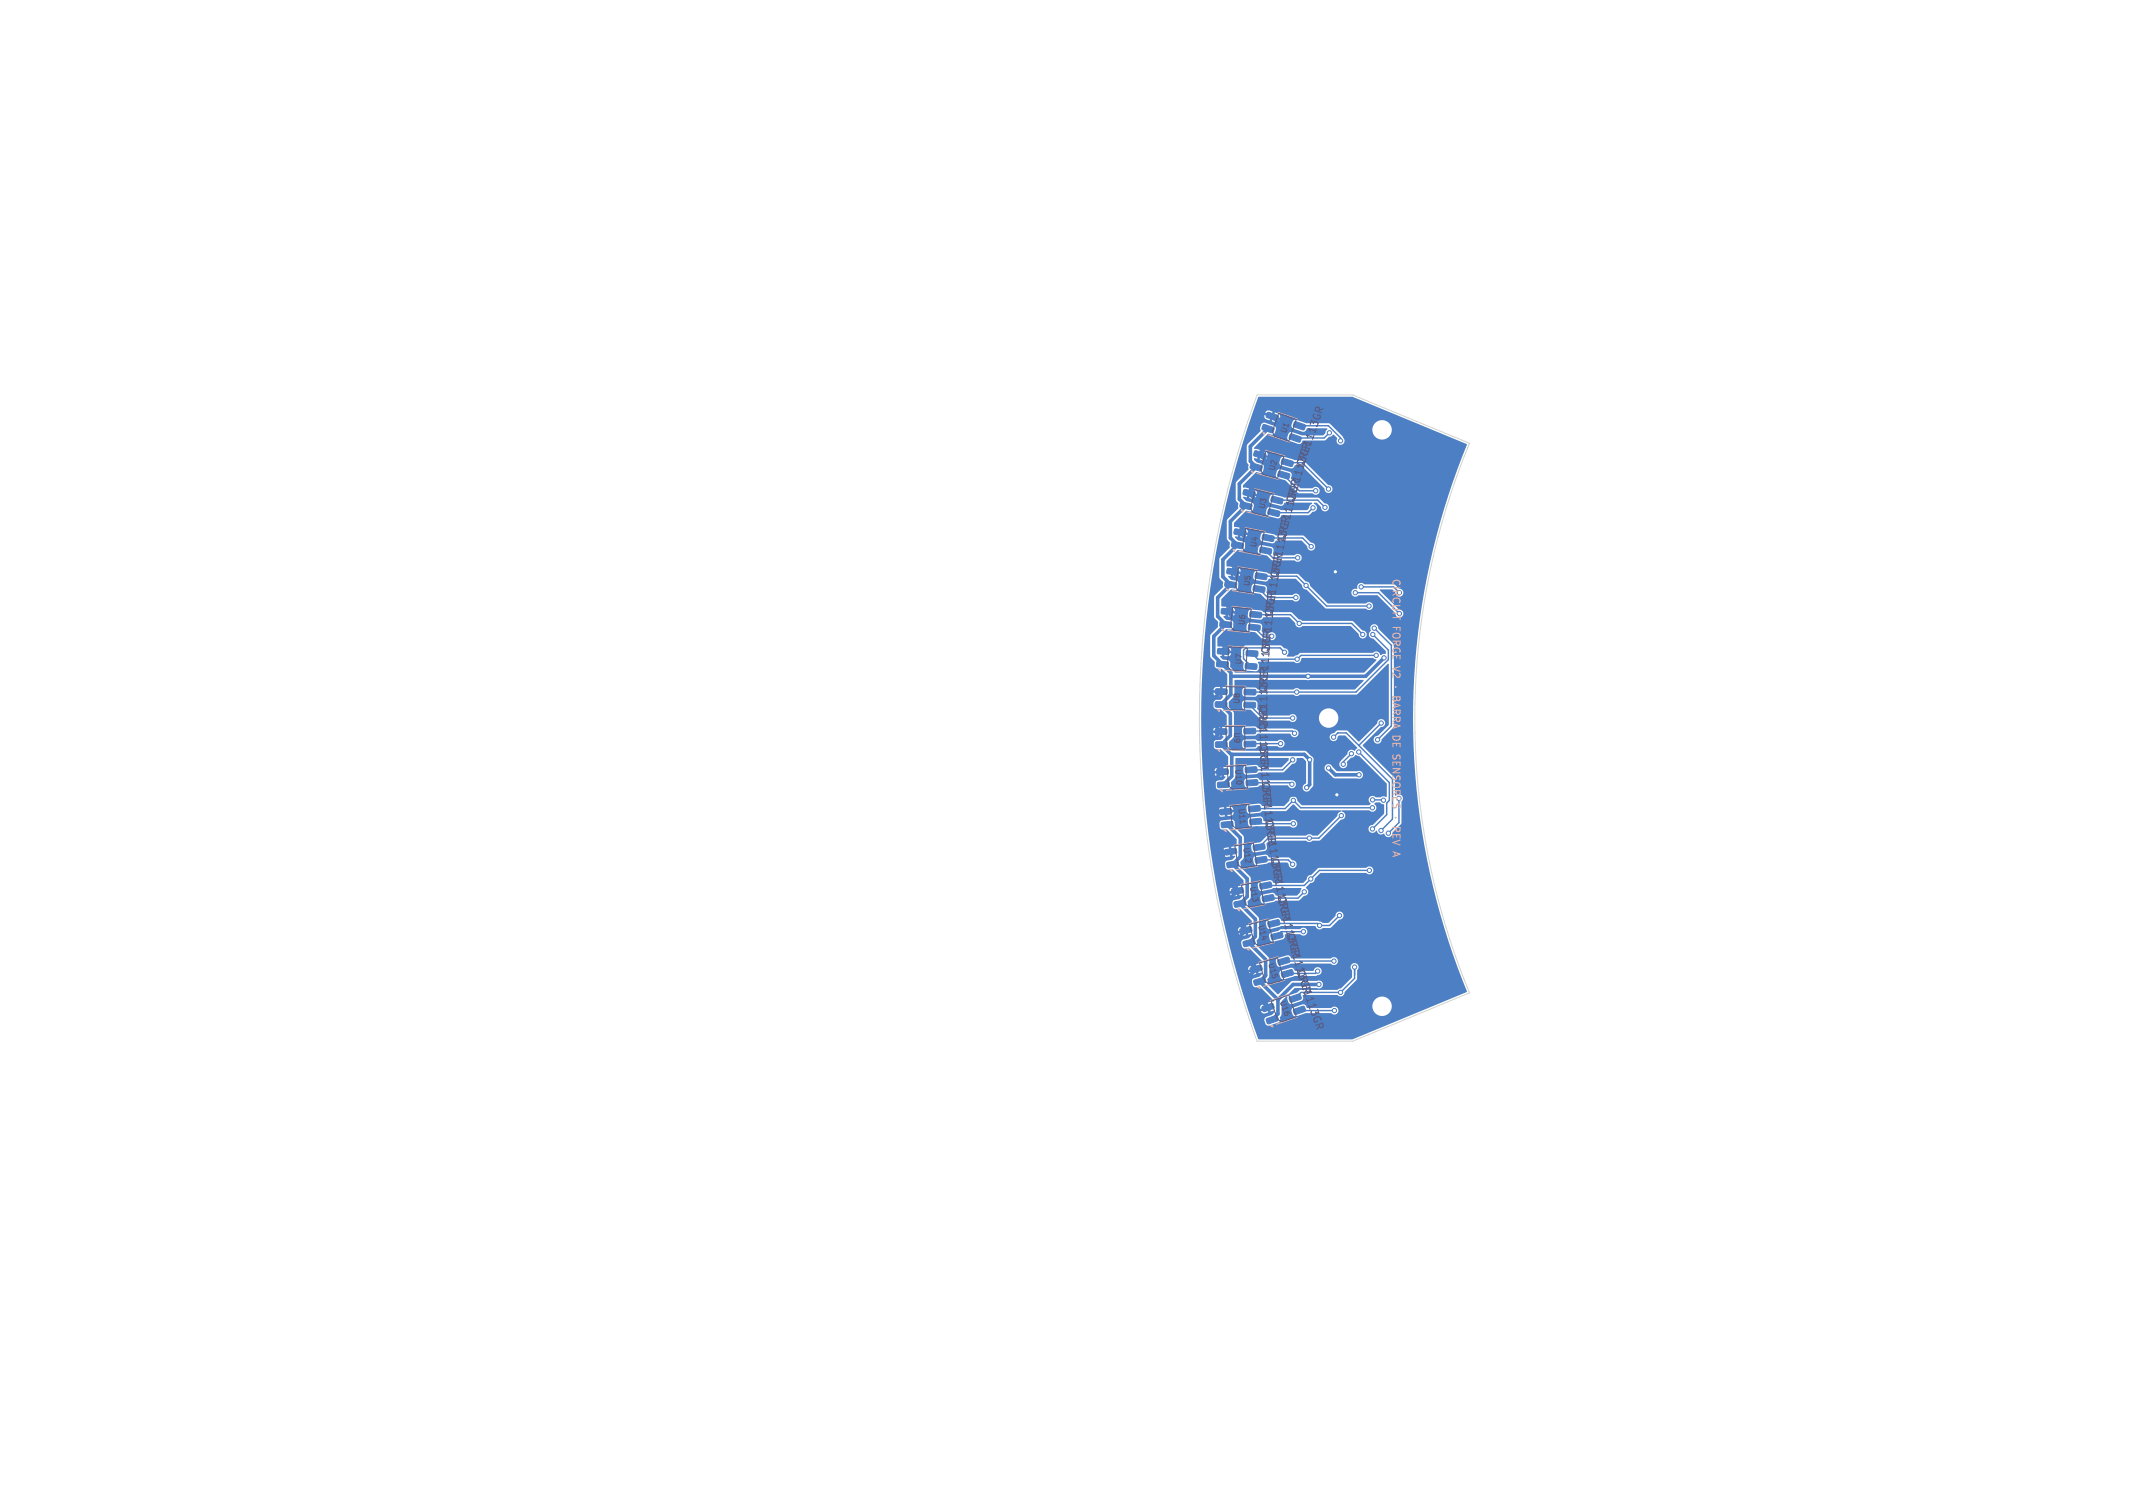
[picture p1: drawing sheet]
<svg xmlns="http://www.w3.org/2000/svg" width="297mm" height="210mm" viewBox="0 0 297 210" stroke-linecap="round" stroke-linejoin="round" font-family="sans-serif">
<defs><g id="words">
<g font-size="1.4" fill="#585d84">
<text x="181.7" y="65.3" transform="rotate(-71 181.7 65.3)">QRE1113GR</text>
<text x="180.3" y="70.3" transform="rotate(-74 180.3 70.3)">QRE1113GR</text>
<text x="178.1" y="80.7" transform="rotate(-79 178.1 80.7)">QRE1113GR</text>
<text x="176.9" y="91.2" transform="rotate(-84 176.9 91.2)">QRE1113GR</text>
<text x="175.1" y="98.2" transform="rotate(89 175.1 98.2)">QRE1113GR</text>
<text x="176.6" y="101.8" transform="rotate(-89 176.6 101.8)">QRE1113GR</text>
<text x="175.1" y="103.5" transform="rotate(86 175.1 103.5)">QRE1113GR</text>
<text x="175.4" y="108.9" transform="rotate(84 175.4 108.9)">QRE1113GR</text>
<text x="177.6" y="124.8" transform="rotate(76 177.6 124.8)">QRE1113GR</text>
</g>
<g font-size="1.4" fill="#fff">
<text x="193.7" y="80.5" transform="rotate(90 193.7 80.5)">CIRCUIT</text>
<text x="176.6" y="96.6" transform="rotate(-86 176.6 96.6)">QRE1113GR</text>
<text x="193.7" y="106.3" transform="rotate(90 193.7 106.3)">SENSORES</text>
<text x="180.3" y="135.2" transform="rotate(71 180.3 135.2)">QRE1113GR</text>
</g>
<text font-size="1.4" fill="#e8b2a7" x="193.7" y="87.3" transform="rotate(90 193.7 87.3)">FORGE V2</text>
<g font-size="1" fill="#585d84">
<text x="177.6" y="65.8" transform="rotate(-74 177.6 65.8)">U2</text>
<text x="179.2" y="60.6" transform="rotate(-71 179.2 60.6)">U1</text>
<text x="176.2" y="71.1" transform="rotate(-76 176.2 71.1)">U3</text>
<text x="175.1" y="76.4" transform="rotate(-79 175.1 76.4)">U4</text>
<text x="174.1" y="81.8" transform="rotate(-81 174.1 81.8)">U5</text>
<text x="173.5" y="87.3" transform="rotate(-84 173.5 87.3)">U6</text>
<text x="173" y="92.7" transform="rotate(-86 173 92.7)">U7</text>
<text x="171.6" y="101.9" transform="rotate(89 171.6 101.9)">U9</text>
<text x="172.8" y="98.2" transform="rotate(-89 172.8 98.2)">U8</text>
<text x="171.8" y="107" transform="rotate(86 171.8 107)">U10</text>
<text x="172.2" y="112.5" transform="rotate(84 172.2 112.5)">U11</text>
<text x="172.9" y="118" transform="rotate(81 172.9 118)">U12</text>
<text x="173.8" y="123.4" transform="rotate(79 173.8 123.4)">U13</text>
<text x="175" y="128.8" transform="rotate(76 175 128.8)">U14</text>
<text x="176.3" y="134.2" transform="rotate(74 176.3 134.2)">U15</text>
<text x="178" y="139.4" transform="rotate(71 178 139.4)">U16</text>
</g>
</g></defs>
<g fill="#4d7fc4" stroke="#4d7fc4" stroke-width=".14">
<path d="M169.5 92.1l1.4 .1 .2 .2-.1 .4-.2 .2-1.3-.2-.1-.1z"/>
<path d="M173.5 92.4l1.4 .1 .1 .2v.4l-.2 .1-1.3-.1-.1-.2z"/>
<path d="M173.6 90.6l1.5 .1 .1 .2-.1 .4-.2 .1-1.3-.1-.1-.2z"/>
<path d="M169.6 90.3l1.5 .1 .1 .2-.1 .4-.2 .2-1.3-.2-.1-.1z"/>
<path d="M175.9 59.2l.2-.1 1.3 .5v.2l-.2 .4-.2 .1-1.2-.5-.1-.2z"/>
<path d="M179.7 60.5l.2-.1 1.2 .5 .1 .2-.2 .4-.2 .1-1.2-.5-.1-.2z"/>
<path d="M180.2 58.8l.3-.1 1.2 .5 .1 .2-.2 .4-.2 .1-1.3-.5v-.2z"/>
<path d="M176.5 57.5l.2-.1 1.2 .5 .1 .2-.2 .4-.2 .1-1.2-.5-.1-.2z"/>
<path d="M173.1 131.1l1.4-.3 .2 .1 .1 .5-.2 .1-1.3 .4-.1-.2-.1-.5z"/>
<path d="M177 130.1l1.4-.3 .2 .2 .1 .4-.2 .2-1.3 .3-.1-.1-.2-.4z"/>
<path d="M176.6 128.4l1.4-.3 .1 .1 .1 .5-.1 .1-1.3 .3-.2-.1-.1-.5z"/>
<path d="M172.7 129.4l1.4-.4 .1 .2 .1 .4-.1 .2-1.3 .3-.2-.1-.1-.5z"/>
<path d="M169.5 109l1.5-.1 .2 .1v.5l-.2 .1-1.3 .1-.2-.2z"/>
<path d="M173.5 108.7l1.5-.1 .1 .1 .1 .5-.2 .2h-1.3l-.2-.1z"/>
<path d="M173.4 106.9l1.5-.1 .1 .2v.4l-.1 .2h-1.4l-.1-.1z"/>
<path d="M169.4 107.2l1.5-.1 .1 .1v.5l-.1 .1-1.4 .1-.1-.2z"/>
<path d="M171.8 125.7l1.5-.4 .1 .2 .1 .5-.2 .1-1.3 .3-.1-.2z"/>
<path d="M175.8 124.9l1.4-.3 .2 .1v.5l-.1 .2-1.3 .2-.2-.2z"/>
<path d="M175.4 123.1l1.5-.3 .1 .2 .1 .4-.2 .2-1.3 .2-.1-.1z"/>
<path d="M171.5 123.9l1.4-.3 .2 .1 .1 .5-.2 .2-1.3 .2-.2-.2z"/>
<path d="M170.8 120.2l1.5-.3 .1 .2 .1 .4-.2 .2-1.3 .2-.1-.2z"/>
<path d="M174.8 119.5l1.4-.2 .2 .1v.5l-.1 .1-1.3 .2-.2-.1z"/>
<path d="M174.5 117.8l1.5-.3 .1 .1 .1 .5-.2 .2-1.3 .2-.2-.2z"/>
<path d="M170.5 118.4l1.5-.3 .2 .2v.4l-.1 .2-1.4 .2-.1-.2z"/>
<path d="M169.3 103.4l1.4-.1 .2 .2v.4l-.2 .2h-1.4l-.1-.2z"/>
<path d="M173.3 103.3l1.4-.1 .2 .2v.5l-.2 .1h-1.4l-.1-.2z"/>
<path d="M173.2 101.5l1.5-.1 .1 .2v.5l-.1 .1h-1.4l-.1-.2z"/>
<path d="M169.2 101.6l1.5-.1 .1 .2v.4l-.1 .2h-1.4l-.1-.2z"/>
<path d="M169.9 86.5l1.5 .2 .1 .2v.4l-.2 .1-1.4-.1-.1-.2z"/>
<path d="M173.9 87l1.5 .1 .1 .2-.1 .4-.2 .1-1.3-.1-.1-.2z"/>
<path d="M174.1 85.2l1.5 .1 .1 .2-.1 .4-.2 .2-1.3-.2-.1-.2z"/>
<path d="M170.1 84.8l1.5 .1 .1 .2-.1 .4-.1 .1-1.4-.1-.1-.2z"/>
<path d="M176.4 141.9l1.3-.5 .2 .2 .1 .4-.1 .2-1.3 .4-.1-.1-.2-.4z"/>
<path d="M179.6 138.9l1.3-.5 .2 .1 .1 .5-.1 .2-1.3 .4-.1-.1-.2-.4z"/>
<path d="M175.8 140.2l1.3-.5 .2 .1 .1 .5-.1 .2-1.3 .4-.1-.1-.2-.4z"/>
<path d="M170.1 114.6l1.4-.2 .2 .1v.5l-.2 .2-1.3 .1-.1-.2z"/>
<path d="M174 114.2l1.5-.2 .1 .1 .1 .5-.2 .1-1.3 .2-.2-.2z"/>
<path d="M173.8 112.4l1.5-.2 .2 .1v.5l-.2 .1-1.3 .2-.2-.2z"/>
<path d="M169.9 112.8l1.4-.2 .2 .2v.4l-.2 .2-1.3 .1-.1-.2z"/>
<path d="M174.6 136.5l1.4-.4 .1 .2 .2 .4-.2 .2-1.3 .3h-.1l-.1-.5z"/>
<path d="M178.5 135.4l1.3-.4 .2 .2 .1 .4-.1 .2-1.3 .3h-.2l-.1-.5z"/>
<path d="M178 133.7l1.3-.4 .2 .1 .1 .5-.1 .2-1.3 .3-.2-.1-.1-.4z"/>
<path d="M174.1 134.8l1.4-.4 .2 .1 .1 .5-.2 .2-1.3 .3-.1-.1-.1-.4z"/>
<path d="M174.2 64.6l.2-.1 1.3 .4 .1 .2-.2 .4-.2 .1-1.3-.4v-.2z"/>
<path d="M178 65.7l.3-.1 1.2 .4 .1 .2-.1 .4-.2 .1-1.3-.4-.1-.2z"/>
<path d="M178.5 63.9h.3l1.2 .4 .1 .2-.1 .4-.3 .1-1.2-.4-.1-.2z"/>
<path d="M174.7 62.8h.2l1.3 .3 .1 .3-.2 .4-.2 .1-1.3-.4v-.2z"/>
<path d="M169.3 97.8l1.4-.1 .2 .2-.1 .5-.2 .1h-1.3l-.1-.2z"/>
<path d="M173.3 97.8h1.4l.1 .2v.5l-.2 .1h-1.3l-.1-.2z"/>
<path d="M173.3 96h1.5l.1 .2v.5l-.2 .1h-1.4l-.1-.2z"/>
<path d="M169.3 96l1.5-.1 .1 .2v.5l-.2 .1h-1.4l-.1-.2z"/>
<path d="M171.6 75.4l1.5 .3 .1 .2-.1 .4-.2 .1-1.4-.2v-.3z"/>
<path d="M175.5 76.2l1.5 .2 .1 .2-.1 .5-.2 .1-1.3-.3-.1-.2z"/>
<path d="M175.9 74.4l1.4 .3 .1 .2-.1 .4-.2 .1-1.3-.3-.1-.2z"/>
<path d="M172 73.7l1.4 .2 .1 .2-.1 .5-.2 .1-1.3-.3-.1-.2z"/>
<path d="M170.7 80.9l1.4 .2 .1 .2-.1 .5-.2 .1-1.3-.2-.1-.2z"/>
<path d="M174.6 81.6l1.5 .2 .1 .2-.1 .4-.2 .1-1.3-.2-.1-.2z"/>
<path d="M174.9 79.8l1.5 .2v.2v.4l-.2 .1-1.4-.2-.1-.2z"/>
<path d="M170.9 79.2l1.5 .2 .1 .2-.1 .4-.2 .1-1.3-.2-.1-.2z"/>
<path d="M172.8 70l.2-.1 1.3 .3v.2l-.1 .5-.2 .1-1.3-.4-.1-.2z"/>
<path d="M176.6 70.9h.2l1.3 .3 .1 .2-.1 .5h-.2l-1.3-.3-.1-.2z"/>
<path d="M177.1 69.2l.2-.1 1.3 .4 .1 .2-.2 .4-.2 .1-1.3-.3-.1-.3z"/>
<path d="M173.2 68.2h.2l1.3 .3 .1 .2-.2 .4-.2 .1-1.3-.3v-.2z"/>
<circle cx="182.4" cy="105.8" r=".3"/>
<circle cx="181.9" cy="109.7" r=".3"/>
<circle cx="192.7" cy="91.6" r=".3"/>
<circle cx="182.1" cy="94.2" r=".3"/>
<circle cx="185.1" cy="60.3" r=".3"/>
<circle cx="186.7" cy="61.4" r=".3"/>
<circle cx="186.1" cy="110.7" r=".3"/>
<circle cx="185.9" cy="79.6" r=".3"/>
<circle cx="189.2" cy="107.9" r=".3"/>
<circle cx="185" cy="107" r=".3"/>
<circle cx="183.2" cy="68.3" r=".3"/>
<circle cx="185" cy="68.1" r=".3"/>
<circle cx="182.8" cy="70.7" r=".3"/>
<circle cx="184.5" cy="70.7" r=".3"/>
<circle cx="180.7" cy="77.7" r=".3"/>
<circle cx="182.6" cy="76.1" r=".3"/>
<circle cx="180.4" cy="83.2" r=".3"/>
<circle cx="181.9" cy="81.5" r=".3"/>
<circle cx="190.6" cy="84.4" r=".3"/>
<circle cx="180.9" cy="86.8" r=".3"/>
<circle cx="189.8" cy="88.4" r=".3"/>
<circle cx="178.9" cy="90.8" r=".3"/>
<circle cx="191.6" cy="91.3" r=".3"/>
<circle cx="180.6" cy="91.8" r=".3"/>
<circle cx="180" cy="100" r=".3"/>
<circle cx="180.6" cy="96.4" r=".3"/>
<circle cx="191.2" cy="88.4" r=".3"/>
<circle cx="178.3" cy="103.6" r=".3"/>
<circle cx="180.3" cy="102.1" r=".3"/>
<circle cx="179.9" cy="109.2" r=".3"/>
<circle cx="180" cy="105.8" r=".3"/>
<circle cx="180.1" cy="114.7" r=".3"/>
<circle cx="180.1" cy="111.5" r=".3"/>
<circle cx="191.1" cy="112.5" r=".3"/>
<circle cx="180" cy="120.4" r=".3"/>
<circle cx="186.8" cy="113.6" r=".3"/>
<circle cx="182.3" cy="116.7" r=".3"/>
<circle cx="181.6" cy="124.2" r=".3"/>
<circle cx="190.7" cy="121.2" r=".3"/>
<circle cx="182.5" cy="122.4" r=".3"/>
<circle cx="181.5" cy="129.7" r=".3"/>
<circle cx="186.5" cy="127.5" r=".3"/>
<circle cx="183.7" cy="128.9" r=".3"/>
<circle cx="185.7" cy="133.8" r=".3"/>
<circle cx="185.8" cy="140.7" r=".3"/>
<circle cx="186.7" cy="138.2" r=".3"/>
<circle cx="188.6" cy="134.7" r=".3"/>
<circle cx="191.8" cy="103" r=".3"/>
<circle cx="191.4" cy="87.5" r=".3"/>
<circle cx="188.7" cy="82.5" r=".3"/>
<circle cx="193.3" cy="116" r=".3"/>
<circle cx="192.3" cy="115.7" r=".3"/>
<circle cx="192.3" cy="100.7" r=".3"/>
<circle cx="185.7" cy="102.7" r=".3"/>
<circle cx="189.5" cy="81.7" r=".3"/>
<circle cx="191.1" cy="115.4" r=".3"/>
<circle cx="189.2" cy="104.7" r=".3"/>
<circle cx="191.1" cy="111.4" r=".3"/>
<circle cx="192.6" cy="111.4" r=".3"/>
<circle cx="187" cy="106.4" r=".3"/>
<circle cx="188.2" cy="105" r=".3"/>
</g>
<g fill="none" stroke="#4d7fc4" stroke-width=".5">
<path d="M176.6 59.7l-2.5 2.5v2l.8 .8-2.3 2.4v2.1l.9 .9-2.2 2.2v2.3l1 1-2 2v2.4l1.1 1.1-1.9 1.8v2.6l1.2 1.2-1.7 1.6v2.7l2.4 2.4v3l-1.4 1.4 1.3 1.3v3l-1.2 1.3 1.4 1.5M177.1 58l.8 .8v2l-2.5 2.5 .8 .8v2.3l-2.3 2.3 1 .9v2.3l-2.2 2.2 .9 1v2.5M173.6 77.6l-2 2 1.1 1.1v2.6l-1.8 1.9 1.1 1.1v2.7l-1.7 1.7M173.6 77.6l.7 .7h1.9l1.3 1.3h8.4M170.1 96.3l-1.4 1.4v2.9l1.3 1.3-1.3 1.3v2.8l1.5 1.5-1.2 1.2v1.5l.5 .5M192.7 91.6l-2.5 2.6h-18.8M169.5 110.7v7.1l.8 .8M169.5 110.7h16.6M169.5 113h1.2M170.3 118.6v3.5l2 2-.9 1v2.3l2.1 2.2-.9 .9v2.1l2.3 2.4-.8 .8v2l2.5 2.5M170.3 118.6h1.1M170.9 114.8l1.8 1.9v2.6l-1.1 1.1 2.1 2v2.5l-1 1 2.1 2.1v2.4l-.9 .9 2.3 2.3v2.3l-.8 .8 2.5 2.5"/>
<path d="M171.5 105.2l.1-.1h10l.8 .7v3.5l-.5 .4M171.5 105.2v2.9l-1.2 1.2M185 107l.9 .9h3.3M177.9 139.2v2l-.8 .8M183.7 137.1h-3.6l-2.2 2.1"/>
</g>
<g fill="none" stroke="#4d7fc4" stroke-width=".2">
<path d="M180.9 59.3h4.1l1.7 1.7v.4M176.2 76.7l1 1h3.5M176.6 74.9h4.8l1.2 1.2M177.8 69.6h5.7l1 1.1M178.7 66.2l2.2 2.1h2.3M181.3 64.4l3.7 3.7M182.8 70.7l-.7 .7h-4.7M185.1 60.3l-.7 .7h-4.1M174 98.2l1.8 1.8h4.2M174.1 96.4h.1M174.3 91l.8 .8h5.5l.5-.5h10.5M174.6 87.4l1.3 1.2"/>
<path d="M174.8 85.6h4.9l1.2 1.2h7.3l1.6 1.6M175.3 82l1.2 1.2h3.9M175.6 80.2h5l4.1 4.2h5.9M178.9 90.8l-.7-.6h-4.7l-.3 .4v1.1l1 1.1M188.7 82.5h3.2l3 3M189.5 81.7h4.5M190.6 84.4h.1M191.2 88.4l2.1 2.1M191.5 87.5h-.1l2.3 2.4v11.2l-1.9 1.9M193.3 91.9l-4.5 4.5h-14.7M174 101.8h5.9l.4 .3M174.3 109h5.4l.2 .2"/>
<path d="M174.8 114.4l.4 .3h4.9M175.6 119.8h3.8l.6 .6M178.3 103.6h-4.2M180 105.8l-1.4 1.4h-4.4M185.7 102.7l.6-.6h1.2l6.4 6.4v5.6l-1.6 1.6M186.8 113.6l-3.2 3.1h-7l-1.3 1.3M188.2 105l-1.2 1.1v.3M189.2 104.7l4.3 4.3v2.5M191.1 112.5h-10l-1-1-1.2 1.1h-4.3M191.1 111.4h1.5M192.3 100.7h.1M192.3 100.7l-3.1 3.1"/>
<path d="M193.3 111.6l-.2 .2v1.7l-2 1.9M194.8 111.2v3.4l-1.5 1.4M178.4 129.7h3.1M178.7 133.8h7M179.3 135.6h3.9M181.6 124.2l-.9 .9h-4.1M185.7 133.8h.1M186.5 127.5l-1.4 1.4h-1.4l-.2-.3h-6.1M188.6 134.7v1.6l-1.9 1.9h-5.6M190.8 121.2h-7.1l-2.1 2.1h-5.4M181 140.7h4.8"/>
</g>
<path d="M175.2 55.3h13.1l5 2h-16.1l-.5-.1h-.3l-.2 .2v.1l.8 .3 .2-.5h16.1l1.8 .8h-16.8l-.2-.4-.6-.3-.1 .5 .6 .2h-1.1l-.8-.3-.1 .2 .2 .3 .6 .2 .1-.4 1.3 .1 .1-.1h16.8l4.1 1.7h-5.4v-.3a1.35 1.35 0 0 0-2.2-.7 1.35 1.35 0 0 0 .3 2.3 1.35 1.35 0 0 0 1.9-1.3h5.4l3.8 1.5h-15.8l-.3-.5-1.8-1.8-3.2-.1-1.4-.4h-2.4l-.8-.3-.2 .5 .5 .1h.3l.2-.3h2.1l-.2 .2-.2 .5 .1 .4 1.5 .5a.74 .74 0 0 0 .6-.5h2.7l.1 .1-.3 .7-.3 .2h-2.9l-1.4-.4-.4 .1-.3 .6 .2 .4 1.4 .5a.75 .75 0 0 0 .6-.5h3l.6-.5h.3l.4-.3 .5 .5a.59 .59 0 0 0 .1 .8 .59 .59 0 0 0 .8-.1l.1-.4h15.8l1.3 .6-.6 1.4h-27.2l-.1-.3-.6-.3-.2 .5 .9 .2v-.1h27.2l-1.7 4.7h-16.5a.63 .63 0 0 0-.6-.5l-3.4-3.4h-1.2l-1.6-.5-.4 .2h-1.9l-.9-.3-.1 .5 .5 .1h.3l.2-.3h1.9l-.2 .6 .2 .4 1.4 .4h.3l.3-.4h.9l3.2 3.2 .1 .3-.8-.1a.58 .58 0 0 0-.4-.4 .58 .58 0 0 0-.6 .2h-1.7l-1.2-1.3 .1-.5-.2-.4-1.6-.5-.3 .3-.2 .5 .2 .4 1.2 .4 1.8 1.8h-5.8l-.1-.4-.7-.2-.1 .5 .9 .2v-.1h7.8a.55 .55 0 0 0 .6 .1 .55 .55 0 0 0 .4-.5h.7a.56 .56 0 0 0 .6 .3 .56 .56 0 0 0 .4-.6h16.5l-.8 2.6h-16.2a.63 .63 0 0 0-.6-.5l-.9-.8h-4.7l-1.5-.4h-.3l-.2 .2h-1.9l-.9-.2-.1 .5 .6 .1 .2-.1 .2-.3h1.9l-.1 .6 .1 .3 1.5 .5 .3-.1 .3-.4h3.7l.1 .1-.1 .1a.64 .64 0 0 0-.4 .6l-.2 .2h-3.6l-1.6-.4-.3 .2-.2 .6 .1 .4 1.5 .4a.51 .51 0 0 0 .5-.4l3.8-.1 .6-.4a.59 .59 0 0 0 .6-.5 .59 .59 0 0 0-.5-.7l.1-.1h.3l.6 .6a.56 .56 0 0 0 .6 .6 .56 .56 0 0 0 .5-.6h16.2l-1 3.5h-26.4l-.2-.4-.7-.2v.5l.8 .2 .1-.1h26.4l-.5 1.9h-16.6a.63 .63 0 0 0-.6-.5l-1.1-.9h-3.8l-.2-.2-1.4-.3a.44 .44 0 0 0-.4 .4h-1.9l-.9-.1-.1 .4 .7 .1 .2-.2 .1-.2h1.9l-.1 .6 .3 .3 1.4 .3 .2-.1 .3-.3h3.5l.8 .7a.57 .57 0 0 0 .6 .7 .57 .57 0 0 0 .5-.7h16.6l-.4 1.6h-18.1v-.1a.59 .59 0 0 0-1-.2h-2.8l-.2-.1 .1-.6-.1-.3-1.5-.4-.4 .2-.2 .6 .1 .3 .2 .2a1.72 1.72 0 0 1 1.7 .8h3.1a.57 .57 0 0 0 .7 .2 .57 .57 0 0 0 .3-.6h18.1l-1 4.7-.5 3.1h-2.4a.63 .63 0 0 0-.6-.5l-2.7-2.8h1.8l.4 .4a.57 .57 0 0 0 .5 .6 .57 .57 0 0 0 .6-.6 .57 .57 0 0 0-.6-.5l-.7-.6h-4.1a.59 .59 0 0 0-.8-.1 .59 .59 0 0 0-.2 .7 .59 .59 0 0 0-.8 .3 .59 .59 0 0 0 .3 .8h.3l.4-.2h2.6l1.4 1.4h-2a.58 .58 0 0 0-.4-.4 .58 .58 0 0 0-.6 .1h-5.3l-2.5-2.4a.64 .64 0 0 0-.6-.6l-1.2-1.1h-3.9l-.3-.2a11.4 11.4 0 0 0-3.6-.2l-.2-.3-.7-.2-.1 .5 .9 .1 .1-.1h2.1l-.3 .2-.1 .3h-1.8l-.9-.2-.1 .5h.7l.2-.1 .1-.2h1.8v.4l.2 .3 1.5 .3 .3-.1 .2-.3h3.7l.9 .9a.64 .64 0 0 0 .6 .6l1.1 1h-2a.58 .58 0 0 0-.4-.4 .58 .58 0 0 0-.6 .2h-3.3l-.4-.4 .1-.6-.2-.3-1.5-.3-.3 .2-.2 .6 .1 .3 .2 .2a1.88 1.88 0 0 1 1.9 .9l3.6 .1a.55 .55 0 0 0 .7 .1 .55 .55 0 0 0 .3-.6h2l1.7 1.6 5.5 .1a.55 .55 0 0 0 .7 .1 .55 .55 0 0 0 .3-.6h2l1.1 1.1a.57 .57 0 0 0 .5 .6 .57 .57 0 0 0 .6-.6h2.4l-.5 4.4h-3.2l-2.2-2.2a.58 .58 0 0 0-.7-.7 .58 .58 0 0 0-.3 1l-.3 .4h-.3a.63 .63 0 0 0-.6-.5l-1.4-1.3h-6.9l-.6-.3-1.1-.9h-3.8l-.3-.3-1.4-.1-.3 .1h-1.9l-.2-.3-.7-.1v.4l.9 .1v-.1h1.9l-.1 .5-2.8-.1v.4l.6 .1 .2-.2 .1-.2h1.9v.4l.1 .2 1.6 .2 .2-.1 .3-.2h3.5l.9 .8a.57 .57 0 0 0 .3 .6 .57 .57 0 0 0 .7-.2h6.6l1.2 1.1v.2h-11.6a.58 .58 0 0 0-.4-.4 .58 .58 0 0 0-.6 .1h-.6l-.3-.3 .1-.7-.1-.2-.3-.2-1.4-.1-.2 .1-.2 .2v.5l.2 .4 1 .2 .9 .8 .9 .1a.57 .57 0 0 0 .7 .1 .57 .57 0 0 0 .3-.6l11.6 .1a.56 .56 0 0 0 .7 .3 .56 .56 0 0 0 .4-.6h.3v.1a.63 .63 0 0 0 .6 .5l1.7 1.8v.4l-.7 .1a.6 .6 0 0 0-.4-.5 .6 .6 0 0 0-.6 .2h-10.1l-.4 .3-.5 .2h-.9l-.1-.1a.58 .58 0 0 0 .2-.7 .58 .58 0 0 0-.6-.3l-.5-.4h-4.9l-.5 .4-.1 .2h-1.4l-.2-.3-.6-.1-.1 .5 2.3-.1v.5l-2.3-.1v.5h.6l.2-.2 .1-.2h1.4v.9l.4 .4-.1 .8 .4 .3 1.3 .1 .3-.1 .2-.3v-.5l-.2-.3 .1-.2 5 .1a.59 .59 0 0 0 .6 .1 .59 .59 0 0 0 .4-.6l.1-.1h9.9l.5 .3-1.8 1.8h-17.9l-.7-.8v-.6l-.1-.2-.2-.2h-.7l-.4-.4v-.1l.2-.1 .1-1.2-.7-.1v-1.2l1.2-1.2 .6 .1 .3-.1 .1-.2 .1-.6-.2-.3-.8-.2-.5-.4 .1-.1h.2l.2-1.3-.7-.1v-.9l1.3-1.4h.6h.2l.2-.3 .1-.5-.2-.4-.8-.1-.5-.4 .1-.2h.3l.2-1.2-.8-.1v-.7l1.5-1.6 .6 .1 .2-.1 .2-.2 .1-.5-.1-.4-.9-.2-.4-.4v-.2h.4l.2-1.2-.8-.1v-.6l1.7-1.7 .5 .1h.3a.94 .94 0 0 0 .2-1.1l-.2-.1a1.38 1.38 0 0 1-1.2-.7v-.1l.5 .1 .3-1.3-.8-.1v-.3l1.8-1.8 .5 .1 .4-.2 .2-.6v-.3l-.2-.2a1.39 1.39 0 0 1-1.2-.6l.1-.2 .4 .1 .3-1.2-.7-.2-.1-.1 1.9-2 .7 .1 .2-.1 .3-.6-.1-.3-.2-.2-1.3-.4-.4 .1-.2 .6v.4l-1.9 2v2.3l.3 .4v.6l-1.7 1.8-.1 .2v2.3l.3 .5v.7l-1.5 1.5-.1 .2v2.5l.5 .6-.1 .6-1.3 1.4-.1 .3v2.5l.1 .2 .4 .5v.6l-1.2 1.2-.1 .3v2.7l.1 .2 .5 .5v.7l-1 1-.1 .3v2.9l.6 .7v.5l.1 .3 .3 .1 .7 .1 .7 .7-.1 1.8h-1.5l-.3 .2v.2h.9v-.4h.9h-.6v.8h-1.2v.2l.2 .2 .7 .1v-.5h.3l.1 .6-.3 .3-.6 .1a.44 .44 0 0 0-.5 .3v.6l.2 .2 .2 .1 .7 .1 .8 .9v1.5h-.6v.5h-.4v-.5l-.6 .1-.3 .3v.1h1.3v.8h.1h-.4l-.1-.4h-.9v.1l.2 .2 .2 .1h1l.1 .1-.4 .4-.7 .1-.2 .1-.1 .3v.6l.3 .2 .7 .1 1 1v1.4h-.7l.1 .5h-.4v-.4h-.5l-.3 .2-.1 .3 1.3-.1v.8h.2h-.5v-.4h-.9l.1 .4 .2 .1 1.1-.1 .1 .1-.4 .4-.7 .1-.2 .1-.2 .3 .1 .5 .1 .3 .3 .1 1.4-.1 .3-.3v-.7l.5-.5 .1-.2 .1-2.6h7.4l-.1 .3-1 1h-3.1l-.4-.4-1.5 .1-.2 .2-.1 .2 .1 .7 .3 .2 1.5-.1 .3-.2h3.3l1.3-1.2a.66 .66 0 0 0 .7-.8h.8l.5 .4v3l-.1 .1h-1.4a.56 .56 0 0 0-.6-.4h-4.3l-.3-.3-.2-.1-1.4 .1-.3 .2-.1 .2 .1 .7 .4 .2 1.4-.1 .3-.2h3.9a.6 .6 0 0 0 .7 .3 .6 .6 0 0 0 .4-.6l1.4 .1a.56 .56 0 0 0-.3 .9 .56 .56 0 0 0 1-.2l.4-.6v-3.3a.57 .57 0 0 0-.4-.7l-.6-.6-.2-.1h-10l-.6-.6v-.6l.6-.7 .1-.2v-3.2l-.1-.2-.6-.6v-.7l.8-.9v-2.2h17.9l.1 .1-1.3 1.2h-7.6a.6 .6 0 0 0-.9 0h-4.9l-.4-.2-1.5-.1-.3 .3v.6l.1 .3 .2 .1h1.4l.5-.3 5 .1a.6 .6 0 0 0 .8-.1h7.9l4.3-4.2h.2v7.4h-7a1.35 1.35 0 0 0-1.4-1.3 1.35 1.35 0 0 0-1.3 1.3h-3.2v-.1a.59 .59 0 0 0-1-.2h-3.5l-1-.9 .1-.8-.2-.3-1.6-.1-.2 .2-.2 .2v.5l.2 .3 .2 .1 .9 .1 1.5 1.4 3.9 .1a.55 .55 0 0 0 .6 .1 .55 .55 0 0 0 .3-.6h3.2v.2a1.35 1.35 0 0 0 1.4 1.3 1.35 1.35 0 0 0 1.3-1.5h7v1.1l-1.5 1.4a.57 .57 0 0 0-.6 .6 .57 .57 0 0 0 .6 .6 .57 .57 0 0 0 .5-.7l1.7-1.8v-11.3h3.2l-.4 4.3-.1 5.9 .1 5.9 .5 5.2h-2.1a.6 .6 0 0 0-1-.3l-.1-2.5-4.5-4.4 2.5-2.6a.57 .57 0 0 0 .7-.6 .57 .57 0 0 0-.6-.6 .57 .57 0 0 0-.6 .7l-2.5 2.5-1.7-1.6h-1.3l-.4 .3h-5a1.16 1.16 0 0 0-.8-.5h-4.9l-.4-.3h-1.4l-.2 .1-.2 .3 .1 .6 .3 .3 1.4-.1 .4-.2h4.5a.64 .64 0 0 0 .6 .4 .64 .64 0 0 0 .6-.3v-.3l5 .1a.57 .57 0 0 0-.7 .5 .57 .57 0 0 0 .6 .6 .57 .57 0 0 0 .6-.6l.2-.2h.8l1.1 1.1h-9.5l-.1-.2a.59 .59 0 0 0-1-.1h-2.7l-.3-.2h-1.5l-.3 .2v.7l.1 .2 .3 .2 1.4-.1 .4-.3h2.7a.55 .55 0 0 0 .7 .2 .55 .55 0 0 0 .3-.6h9.5l.6 .6-.2 .3a.31 .31 0 0 1-.6 0 .6 .6 0 0 0-.6 .6l-.9 .9a.57 .57 0 0 0-.2 .8 .57 .57 0 0 0 .8 .2 .57 .57 0 0 0 .2-.8l.6-.6a.71 .71 0 0 0 .6-.4l.6 .2 2.5 2.5h-2a.58 .58 0 0 0-.8-.4h-2.8l-.7-.6a.56 .56 0 0 0-.7-.4 .56 .56 0 0 0-.3 .8l1.2 1.2h3.3a.56 .56 0 0 0 .8-.6h2l1.3 1.3v1.8l-.1 .1a.66 .66 0 0 0-.8 0h-.6a.59 .59 0 0 0-.9 .1 .59 .59 0 0 0 .2 .9l-.3 .1h-9.3l-.6-.6a.58 .58 0 0 0-.6-.6 .58 .58 0 0 0-.6 .6l-.7 .8h-3l-.3-.3-.2-.1-1.5 .2-.2 .2v.4h-1.9v-.2l-.2-.1h-.7v.4l2.8-.1v.2h-3.1l-.1-.5-.6 .1-.2 .2v.3l.9-.1h3.1l.1 .3h-1.9v-.1l-.9 .1v.5l.7-.2 .2-.3h1.9l.3 .1 1.4-.1 .4-.2h3.2l1.1-1 1 .8h5.6v.2a.66 .66 0 0 0-.5 .7l-1 .9h-4.6a.58 .58 0 0 0-.4-.4 .58 .58 0 0 0-.6 .2h-3.6l-.1-.1a.49 .49 0 0 0-.5-.6h-4.8l-.1-.5-.9 .1 .2 .4h.2h5.4l-1.3 .1-.3 .2-.1 .2 .1 .6 .1 .2 .3 .1 .8-.1 4.6 .1a.57 .57 0 0 0 .7 .1 .57 .57 0 0 0 .3-.6h4.6l-1.7 1.8h-.7l-.2-.1a.64 .64 0 0 0-.8 .1h-5.3l-1 .9-1.1 .2-.2 .4 .2 .6 .3 .2 1.5-.3 .2-.3-.1-.6 .5-.4h5.1a.6 .6 0 0 0 .9 0l1-.1 2.9-2.8a.59 .59 0 0 0 .6-.6 .59 .59 0 0 0-.5-.6l.1-.2h3.7a.59 .59 0 0 0 .9 0 .59 .59 0 0 0-.1-.9l.2-.2h.5l.6 .3v1.3l-1.5 1.6a.58 .58 0 0 0-.6 .8 .58 .58 0 0 0 1.1 0l.1 .1a.63 .63 0 0 0 .9 .3 .58 .58 0 0 0 .7 .5 .58 .58 0 0 0 .5-.7l1.2-1.2v-3l.2-.6h2.1l.6 4.6 .8 4.6h-18.3a.63 .63 0 0 0-.6-.5l-.5-.4h-2.7l-.2-.3-.3-.1-1.4 .2-.2 .2-.1 .2 .1 .7 .4 .2 1.4-.2 .3-.2h2.5l.2 .2a.56 .56 0 0 0 .6 .6 .56 .56 0 0 0 .5-.6h18.3l.2 .8h-7.8v-.1a.59 .59 0 0 0-1-.1h-6.5l-1.1 .9a.63 .63 0 0 0-.7 .7l-.5 .5h-4.1l-.2-.4h-.3l-1.4 .2-.3 .3 .1 .7 .2 .2 .3 .1 1.3-.3 .3-.1h3.9l-.2 .6-.4 .4h-2.9l-.3-.3-.2-.1-1.4 .3-.3 .2v.2l.1 .6 .3 .2 1.5-.2 .2-.2h3.2l.7-.6a.61 .61 0 0 0 .7-.5 .61 .61 0 0 0-.4-.7l.6-.6a.64 .64 0 0 0 .7-.7l.8-.7h6.4a.55 .55 0 0 0 .6 .1 .55 .55 0 0 0 .3-.6h7.8l1.6 6.3h-13.5l-.1-.1a.57 .57 0 0 0-.6-.3 .57 .57 0 0 0-.5 .6l-1 .9h-.7l-.7-.2h-5l-.3-.4-.3-.1-1.4 .3-.2 .2v.3l.2 .6 .3 .2 1.6-.4h4.7a.65 .65 0 0 0 1.1 .2h1.1l1.1-1.1a.6 .6 0 0 0 .7-.7h13.5l.6 2.3h-19.2v-.2a.59 .59 0 0 0-1-.1h-2.6l-.4 .2-1 .3-.3 .3 .1 .7 .3 .2 1.5-.3a.6 .6 0 0 0 .3-.7h2.2a.55 .55 0 0 0 .6 .1 .55 .55 0 0 0 .3-.5h19.2l1.4 4.1h-16.3v-.2a.59 .59 0 0 0-1-.1h-5.5l-.2-.3-.3-.2-1.4 .4-.2 .2-.1 .3 .3 .6 .3 .2 1.6-.5h5.5a.55 .55 0 0 0 .7 .2 .55 .55 0 0 0 .3-.6h16.3l.3 .8h-13.7a.57 .57 0 0 0-.9-.4 .57 .57 0 0 0 0 1h-4.3a.57 .57 0 0 0-.6-.5 .57 .57 0 0 0-.5 .5h-2.6a.5 .5 0 0 0-.6-.4l-1.4 .4-.2 .4 .3 .7 .3 .1 1.6-.5h2.9l.2-.1a.59 .59 0 0 0 .6-.6h4.3v.9l-1.6 1.5-.5 .3h-5.1l-.5 .3-1.1 .4-.1-.1 .9-.9h3.1a.56 .56 0 0 0 .8-.3 .56 .56 0 0 0-.3-.7h-4l-2 1.9-1.4-1.5v-.6l.2-.5v-2.3l-.1-.3-1.6-1.7v-.6l.3-.5v-2.6l-.1-.2-1.5-1.5v-.6l.5-.7v-2.6l-.1-.2-1.4-1.4v-.6l.5-.7v-2.9l-1.3-1.3v-.7l-.1-.3-.3-.1-1.4 .2-.2 .1-.1 .3 .1 .6 .3 .2h.6l1.4 1.4v.9l-.8 .1 .1 .6h-.3l-.1-.5-.5 .1-.3 .3v.2l1.2-.1 .1 .7h.3l.1 .1h-.7l-.1-.5-.9 .1 .2 .4h.3h1.2l-.4 .4-.8 .2-.2 .1-.1 .3 .1 .5 .3 .3h.7l1.6 1.5-.1 .7-.7 .1 .1 .5h-.4l-.1-.4-.5 .1-.3 .3v.2l1.3-.2 .1 .8h.4v.1h-.7l-.1-.5-.9 .2 .1 .2 .2 .1h1.4l-.4 .4-.8 .2-.2 .1-.1 .3 .1 .5 .3 .3h.7l1.7 1.7v.5l-.8 .1 .1 .5h-.3l-.1-.4-.7 .2-.1 .4v.1l1.2-.3 .2 .7h.4l.1 .1h-.8l-.1-.4-.9 .2v.1l.3 .3 1.5-.2a1.31 1.31 0 0 1-1.2 .7l-.2 .1-.1 .3 .2 .7 .4 .1 .5-.1 1.8 1.9v.3l-.8 .1 .2 .5h-.4l-.1-.4-.6 .1-.1 .2-.1 .4 .9-.3h.4l.2 .7 .3-.1 .1 .1v.1h-.8l-.1-.4-.9 .2 .1 .2 .3 .2 .6-.2h.8l-.3 .4-1 .3-.1 .4 .1 .5a.63 .63 0 0 0 1 .2l2 2-.1 .1h-.3l-.5 .1 .2 .6h-.4l-.1-.4-.5 .1-.2 .2v.4l.8-.3h.4l.2 .7 .4-.2 .1 .1v.2h-.8l-.1-.5-.9 .3 .1 .2 .3 .1 .6-.1h.8l-.3 .3-.9 .4-.2 .4 .2 .5 .2 .2h.3l1.3-.4a.59 .59 0 0 0 .2-.8l.2-.3v-1.8l.7-.7h.2l-.1 .3 .2 .5 .2 .2h.3l1.2-.4a.53 .53 0 0 0 .3-.8h4.8a.59 .59 0 0 0 .7 .1 .59 .59 0 0 0 .3-.6l1.7-1.7 .1-1.3 .2-.5h13.7l1.4 3.5-4.6 1.9h-5.9a1.35 1.35 0 0 0-1.7-1.2 1.35 1.35 0 0 0-.9 1.9h-4.8a.58 .58 0 0 0-.5-.5 .58 .58 0 0 0-.6 .2h-3.3a.54 .54 0 0 0-.6-.5l-1.4 .4a.74 .74 0 0 0 .5 1.2l1.3-.4h3.6a.57 .57 0 0 0 .6 .1 .57 .57 0 0 0 .4-.5h4.8l.1 .1a1.35 1.35 0 0 0 1.6 .6 1.35 1.35 0 0 0 .9-1.4h5.9l-11.4 4.7h-13.1a129.4 129.4 0 0 1 0-89.4z" fill="#4d7fc4"/>
<g fill="none" stroke="#e8b2a7" stroke-width=".15">
<path d="M193.9 97h1v.4l-.1 .2-.3-.2-.1 .2h-.3l-.2-.2zM193.9 98.9h1v.5l-.3 .1-.1-.1-.1-.5M193.9 99.9h1v.5l-.3 .1-.1-.1-.1-.5M193.9 97.9l1 .3-1 .4M194.2 98v.5M194.3 95.7h.1M194.4 99.1l-.5 .4M194.5 97v.4M193.9 102.5h1a.51 .51 0 0 1-.5 .6 .51 .51 0 0 1-.5-.6zM193.9 104v-.5h1v.5M193.9 116.7v-.5h1v.5M193.9 115.2h1v.6h-.3l-.1-.1-.1-.5"/>
<path d="M193.9 100.8l1 .3-1 .3M193.9 118.6l1 .4-1 .3M194 105.1l-.1 .4 .2 .2 .3-.1 .2-.4h.3v.1v.4M194.2 100.9v.4M194.2 118.7v.5M194.4 100.1l-.5 .4M194.4 115.5l-.5 .3M194.5 103.5v.4M194.5 116.2v.4M194.9 117l-1 .3 1 .4"/>
</g>
<g fill="none" stroke="#e8b2a7" stroke-width=".14">
<path d="M178 57.4l2.6 .9M172.4 78.9l2.7 .5M172.5 76.8l3 .5M173.4 73.5l2.7 .5M173.6 71.3l3 .7M174.7 68.1l2.7 .6M175 65.9l3 .9M176.2 62.7l2.7 .8M176.6 60.6l2.9 1M170.3 98.9l3.1 .1M170.5 93.3l3.1 .2M170.7 95.5l2.8 .1"/>
<path d="M170.9 87.8l3.1 .3M171 90l2.8 .2M171.5 84.4l2.8 .3M171.6 82.2l3 .5M173.4 101l-2.8 .1M173.5 104.4l-3.1 .1M173.6 106.5l-2.8 .1M173.8 109.8l-3.1 .3M174 111.9l-2.8 .3M174.3 115.3l-3 .3M174.6 117.3l-2.8 .4M175.1 120.6l-3 .5"/>
<path d="M175.5 122.7l-2.8 .5M176.1 126l-3 .6M176.6 128l-2.7 .6M177.4 131.3l-3 .7M178 133.2l-2.7 .8M178.9 136.5l-3 .9M179.5 138.4l-2.6 1M180.6 141.7l-2.9 1"/>
</g>
<g fill="#e8b2a7" stroke="#e8b2a7" stroke-width=".14">
<path d="M169.7 93.2h.2v.3z"/>
<path d="M175.8 60.2l.3 .1-.1 .3z"/>
<path d="M173.6 132.1h.3v.2z"/>
<path d="M169.9 110h.3v.3z"/>
<path d="M172.3 126.6h.3v.3z"/>
<path d="M171.3 121.2l.2-.1 .1 .3z"/>
<path d="M169.6 104.4h.2v.3z"/>
<path d="M170.1 87.6h.3l-.1 .3z"/>
<path d="M176.9 142.8h.3l.1 .2z"/>
<path d="M170.4 115.6h.3v.2z"/>
<path d="M175.1 137.5l.3-.1 .1 .3z"/>
<path d="M174.2 65.6l.3 .1-.1 .2z"/>
<path d="M169.5 98.8h.3v.3z"/>
<path d="M171.7 76.5l.2 .1v.2z"/>
<path d="M170.8 82l.2 .1v.2z"/>
<path d="M172.8 71l.3 .1-.1 .2z"/>
</g>
<g fill="none" stroke="#585d84" stroke-width=".15">
<path d="M183.2 56.8l.3-.1 .2 .1M178.6 72h.1l.2 .1M179.6 72l-.9-.2 .2 .3M179.7 71.7l-.1 .6M179.9 71.1l-1-.2 .2 .3M179.9 70.8l-.1 .6M177 82.6l-.3-.1-.1 .1M177.6 82.4l-1-.1 .3 .3M177.7 82.2l-.1 .5M177.8 81.5l-1-.1 .2 .3M177.8 81.2l-.1 .6M172.7 114.3v.4"/>
<path d="M176.7 117.4l.1 .6M176.8 118.4l.1 .5M177 119.3l.1 .6M177.1 117.1l-.5 .4M177.2 119.8a.67 .67 0 0 1 .9 .1 .34 .34 0 0 1-.3 .4l-.3 .1a.34 .34 0 0 1-.4-.2 .34 .34 0 0 1 .1-.4zM177.3 120l-.2 .5M177.5 118.2l.4 .3-1 .1M177.6 117.5h.1l-1 .2M177.7 119.2l.3 .2-1 .2M177.6 122.7l.1 .6M177.7 120.8l.1 .5h.2l.2-.1v-.5l-1 .2M177.7 121l-.4 .5"/>
<path d="M177.8 123.7l.1 .5M177.8 121.5v.2l-.3 .1a.47 .47 0 0 1 .2-.7 .47 .47 0 0 1 .6 .4v.1M177.8 135.6l.1 .4M177.9 122.1l.1 .5 .2 .1 .2-.1v-.5l-.9 .1M177.9 121.8l.1 .3M178 122.4l-.5 .4M178.1 120l.1 .6-.4-.2-.1 .3h-.4l-.1-.1v-.4M178.3 122.6l.3 .2-1 .2M178.5 123.5l.3 .2-1 .2M178.5 122.2l-.1-.5-1 .2 .1 .4M180.1 133.1l.1 .6M180.3 134l.2 .6"/>
<path d="M180.9 133.1h.2l-1 .3M181 133.8l.4 .2-1 .3"/>
</g>
<g fill="none" stroke="#585d84" stroke-width=".14">
<path d="M178 57.6l2.5 .8-1 3-2-.7-.3-.6zM172.4 79l2.6 .4-.5 3.2-2.1-.3-.4-.6zM173.5 73.6l2.5 .5-.6 3.1-2-.4-.4-.6zM174.8 68.2l2.5 .6-.8 3.1-2-.5-.4-.6zM176.3 62.8l2.5 .8-.9 3-2-.5-.4-.7zM170.8 95.6l2.6 .1-.1 3.2-2.1-.1-.5-.5zM171.1 90.1l2.6 .2-.2 3.1-2.1-.1-.5-.5zM171.6 84.6l2.6 .2-.3 3.2-2.1-.2-.5-.6zM170.7 101.2l2.6-.1 .1 3.2-2.1 .1-.5-.5zM170.9 106.7l2.6-.1 .2 3.1-2.1 .2-.5-.5zM171.3 112.3l2.6-.3 .3 3.2-2.1 .2-.5-.4zM171.9 117.8l2.6-.4 .5 3.2-2.1 .3-.5-.4z"/>
<path d="M172.9 123.3l2.5-.5 .6 3.1-2 .4-.6-.4zM174 128.7l2.5-.6 .8 3.1-2 .5-.7-.4zM175.4 134.1l2.5-.7 .9 3-2 .6-.7-.3zM177 139.4l2.5-.8 1 3-2 .7-.6-.3z"/>
</g>
<path d="M175 55h13.4l16.2 6.7a100 100 0 0 0 0 76.6l-16.2 6.7h-13.4a130 130 0 0 1 0-90z" fill="none" stroke="#d0d2cd" stroke-width=".14"/>
<g fill="#fff" stroke="#fff" stroke-width=".14">
<circle cx="182.4" cy="105.8" r=".15"/>
<circle cx="181.9" cy="109.7" r=".15"/>
<circle cx="192.7" cy="91.6" r=".15"/>
<circle cx="182.1" cy="94.2" r=".15"/>
<circle cx="185.1" cy="60.3" r=".15"/>
<circle cx="186.7" cy="61.4" r=".15"/>
<circle cx="186.1" cy="110.7" r=".15"/>
<circle cx="185.9" cy="79.6" r=".15"/>
<circle cx="189.2" cy="107.9" r=".15"/>
<circle cx="185" cy="107" r=".15"/>
<circle cx="183.2" cy="68.3" r=".15"/>
<circle cx="185" cy="68.1" r=".15"/>
<circle cx="182.8" cy="70.7" r=".15"/>
<circle cx="184.5" cy="70.7" r=".15"/>
<circle cx="180.7" cy="77.7" r=".15"/>
<circle cx="182.6" cy="76.1" r=".15"/>
<circle cx="180.4" cy="83.2" r=".15"/>
<circle cx="181.9" cy="81.5" r=".15"/>
<circle cx="190.6" cy="84.4" r=".15"/>
<circle cx="180.9" cy="86.8" r=".15"/>
<circle cx="189.8" cy="88.4" r=".15"/>
<circle cx="178.9" cy="90.8" r=".15"/>
<circle cx="191.6" cy="91.3" r=".15"/>
<circle cx="180.6" cy="91.8" r=".15"/>
<circle cx="180" cy="100" r=".15"/>
<circle cx="180.6" cy="96.4" r=".15"/>
<circle cx="191.2" cy="88.4" r=".15"/>
<circle cx="178.3" cy="103.6" r=".15"/>
<circle cx="180.3" cy="102.1" r=".15"/>
<circle cx="179.9" cy="109.2" r=".15"/>
<circle cx="180" cy="105.8" r=".15"/>
<circle cx="180.1" cy="114.7" r=".15"/>
<circle cx="180.1" cy="111.5" r=".15"/>
<circle cx="191.1" cy="112.5" r=".15"/>
<circle cx="180" cy="120.4" r=".15"/>
<circle cx="186.8" cy="113.6" r=".15"/>
<circle cx="182.3" cy="116.7" r=".15"/>
<circle cx="181.6" cy="124.2" r=".15"/>
<circle cx="190.7" cy="121.2" r=".15"/>
<circle cx="182.5" cy="122.4" r=".15"/>
<circle cx="181.5" cy="129.7" r=".15"/>
<circle cx="186.5" cy="127.5" r=".15"/>
<circle cx="183.7" cy="128.9" r=".15"/>
<circle cx="185.7" cy="133.8" r=".15"/>
<circle cx="185.8" cy="140.7" r=".15"/>
<circle cx="186.7" cy="138.2" r=".15"/>
<circle cx="188.6" cy="134.7" r=".15"/>
<circle cx="191.8" cy="103" r=".15"/>
<circle cx="191.4" cy="87.5" r=".15"/>
<circle cx="188.7" cy="82.5" r=".15"/>
<circle cx="193.3" cy="116" r=".15"/>
<circle cx="192.3" cy="115.7" r=".15"/>
<circle cx="192.3" cy="100.7" r=".15"/>
<circle cx="185.7" cy="102.7" r=".15"/>
<circle cx="189.5" cy="81.7" r=".15"/>
<circle cx="191.1" cy="115.4" r=".15"/>
<circle cx="189.2" cy="104.7" r=".15"/>
<circle cx="191.1" cy="111.4" r=".15"/>
<circle cx="192.6" cy="111.4" r=".15"/>
<circle cx="187" cy="106.4" r=".15"/>
<circle cx="188.2" cy="105" r=".15"/>
<circle cx="185" cy="100" r="1.1"/>
<circle cx="192.4" cy="59.9" r="1.1"/>
<circle cx="192.4" cy="140.1" r="1.1"/>
</g>
<use href="#words"/>
</svg>
